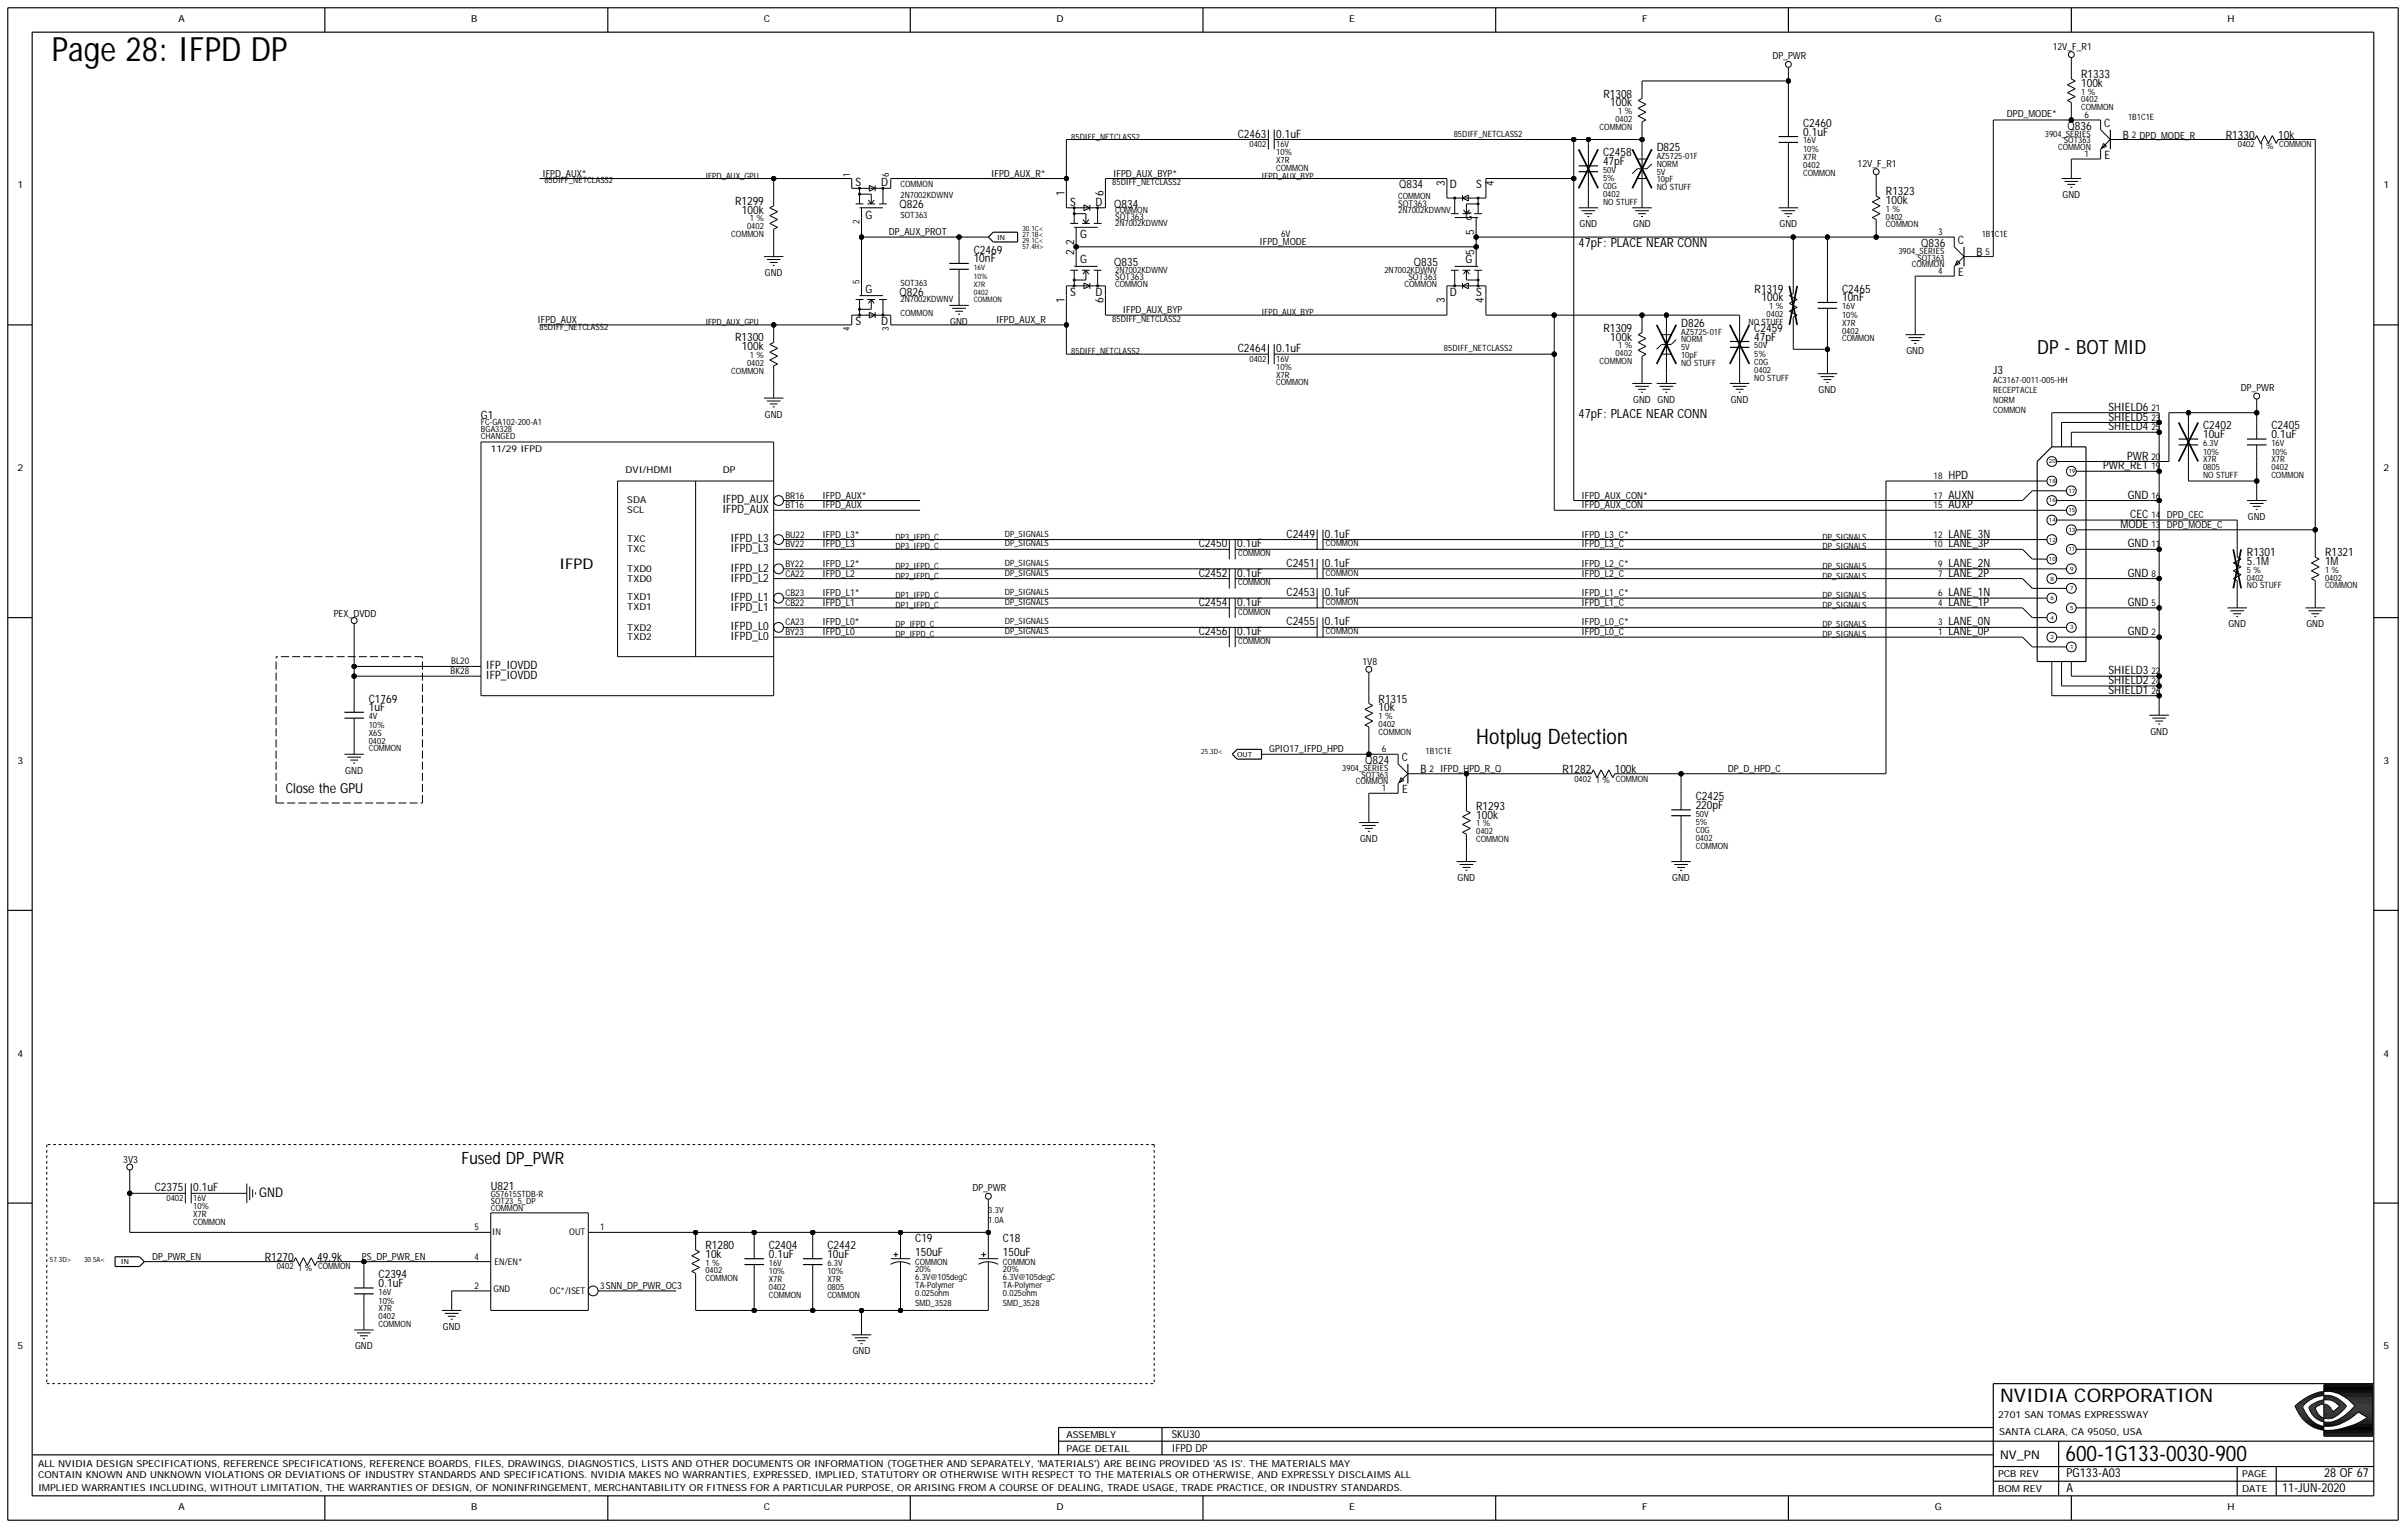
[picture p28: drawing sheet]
<svg xmlns="http://www.w3.org/2000/svg" width="422mm" height="268mm" viewBox="0 0 422 268" stroke-linecap="round" stroke-linejoin="round" font-family="sans-serif">
<defs><g id="words">
<text font-size="5.9" x="9.1" y="10.8">Page 28: IFPD DP</text>
<text font-size="3.8" x="362.1" y="256.1">600-1G133-0030-900</text>
<text font-size="3.7" x="258.8" y="130.5">Hotplug Detection</text>
<text font-size="3.4" x="357.2" y="62.1">DP - BOT MID</text>
<text font-size="3.3" x="350.7" y="245.8">NVIDIA CORPORATION</text>
<text font-size="3" x="80.9" y="204.1">Fused DP_PWR</text>
<text font-size="2.6" x="98" y="99.7">IFPD</text>
<text font-size="2.4" x="50.1" y="139.1">Close the GPU</text>
<text font-size="2.3" x="45.5" y="209.9">GND</text>
<g font-size="2.2">
<text x="276.8" y="43.3">47pF: PLACE NEAR CONN</text>
<text x="276.8" y="73.2">47pF: PLACE NEAR CONN</text>
<text x="362.3" y="261.5">A</text>
<text x="362.3" y="259">PG133-A03</text>
<text x="400.1" y="261.5">11-JUN-2020</text>
<text x="407.5" y="259">28 OF 67</text>
</g>
<text font-size="2.1" x="350.7" y="255.7">NV_PN</text>
<g font-size="2">
<text x="281.1" y="17.1">R1308</text>
<text x="364.9" y="13.7">R1333</text>
<text x="364.9" y="15.2">100k</text>
<text x="282.3" y="18.6">100k</text>
<text x="316.1" y="22.2">C2460</text>
<text x="316.1" y="23.8">0.1uF</text>
<text x="362.5" y="22.7">Q836</text>
<text x="368.9" y="22.2">C</text>
<text x="217" y="24.1">C2463</text>
<text x="223.7" y="24.1">0.1uF</text>
<text x="281" y="28.9">47pF</text>
<text x="281" y="27.4">C2458</text>
<text x="290.5" y="26.5">D825</text>
<text x="369" y="27.9">E</text>
<text x="372.2" y="24.3">B</text>
<text x="390.2" y="24.3">R1330</text>
<text x="399.4" y="24.3">10k</text>
<text x="128.9" y="35.9">R1299</text>
<text x="150" y="32.7">S</text>
<text x="154.5" y="32.7">D</text>
<text x="186.6" y="34.4" transform="rotate(-90 186.6 34.4)">1</text>
<text x="193.5" y="34.4" transform="rotate(-90 193.5 34.4)">6</text>
<text x="245.3" y="33">Q834</text>
<text x="253.3" y="32.7" transform="rotate(-90 253.3 32.7)">3</text>
<text x="254.2" y="33">D</text>
<text x="258.8" y="33">S</text>
<text x="261.9" y="32.7" transform="rotate(-90 261.9 32.7)">4</text>
<text x="330.7" y="34.2">R1323</text>
<text x="330.7" y="35.7">100k</text>
<text x="130.1" y="37.5">100k</text>
<text x="151.7" y="38.3">G</text>
<text x="157.7" y="36.4">Q826</text>
<text x="187.6" y="36.1">S</text>
<text x="189.4" y="41.7">G</text>
<text x="192.1" y="36.1">D</text>
<text x="195.3" y="36.4">Q834</text>
<text x="256.9" y="38.7">G</text>
<text x="258.5" y="41.2" transform="rotate(-90 258.5 41.2)">5</text>
<text x="170.7" y="46">10nF</text>
<text x="170.7" y="44.5">C2469</text>
<text x="188.3" y="44.6" transform="rotate(-90 188.3 44.6)">2</text>
<text x="188.3" y="42.9" transform="rotate(-90 188.3 42.9)">2</text>
<text x="189.4" y="46.2">G</text>
<text x="195.3" y="46.7">Q835</text>
<text x="247.9" y="46.7">Q835</text>
<text x="256.9" y="46.2">G</text>
<text x="258.5" y="44.6" transform="rotate(-90 258.5 44.6)">5</text>
<text x="336.9" y="43.3">Q836</text>
<text x="343.3" y="42.8">C</text>
<text x="346.5" y="44.8">B</text>
<text x="151.7" y="51.3">G</text>
<text x="157.7" y="51.8">Q826</text>
<text x="186.6" y="53.2" transform="rotate(-90 186.6 53.2)">1</text>
<text x="187.6" y="51.8">S</text>
<text x="192.1" y="51.8">D</text>
<text x="193.5" y="53.2" transform="rotate(-90 193.5 53.2)">6</text>
<text x="253.3" y="53.2" transform="rotate(-90 253.3 53.2)">3</text>
<text x="254.2" y="51.8">D</text>
<text x="258.8" y="51.8">S</text>
<text x="260.2" y="53.2" transform="rotate(-90 260.2 53.2)">4</text>
<text x="307.6" y="51.3">R1319</text>
<text x="308.8" y="52.9">100k</text>
<text x="323" y="51.3">C2465</text>
<text x="323" y="52.9">10nF</text>
<text x="343.3" y="48.4">E</text>
<text x="128.9" y="59.9">R1300</text>
<text x="150" y="57">S</text>
<text x="154.5" y="57">D</text>
<text x="281.1" y="58.2">R1309</text>
<text x="282.3" y="59.7">100k</text>
<text x="294.7" y="57.3">D826</text>
<text x="307.6" y="59.7">47pF</text>
<text x="307.6" y="58.2">C2459</text>
<text x="130.1" y="61.4">100k</text>
<text x="217" y="61.7">C2464</text>
<text x="223.7" y="61.7">0.1uF</text>
<text x="349.5" y="65.5">J3</text>
<text x="84.3" y="73.4">G1</text>
<text x="369.6" y="73.7">SHIELD5</text>
<text x="369.6" y="72">SHIELD6</text>
<text x="369.6" y="75.4">SHIELD4</text>
<text x="386.3" y="75.3">C2402</text>
<text x="386.3" y="76.8">10uF</text>
<text x="398.2" y="75.3">C2405</text>
<text x="398.2" y="76.8">0.1uF</text>
<text x="341.6" y="84">HPD</text>
<text x="368.7" y="82.3">PWR_RET</text>
<text x="372.9" y="80.6">PWR</text>
<text x="126.7" y="88.3">IFPD_AUX</text>
<text x="126.7" y="90">IFPD_AUX</text>
<text x="341.6" y="87.4">AUXN</text>
<text x="341.6" y="89.1">AUXP</text>
<text x="373" y="87.4">GND</text>
<text x="128.1" y="95.1">IFPD_L3</text>
<text x="210.2" y="96">C2450</text>
<text x="216.9" y="96">0.1uF</text>
<text x="225.6" y="94.2">C2449</text>
<text x="232.3" y="94.2">0.1uF</text>
<text x="341.6" y="94.2">LANE_3N</text>
<text x="341.6" y="96">LANE_3P</text>
<text x="371.8" y="92.5">MODE</text>
<text x="373" y="96">GND</text>
<text x="373.5" y="90.8">CEC</text>
<text x="128.1" y="96.8">IFPD_L3</text>
<text x="128.1" y="100.2">IFPD_L2</text>
<text x="128.1" y="101.9">IFPD_L2</text>
<text x="210.2" y="101.1">C2452</text>
<text x="216.9" y="101.1">0.1uF</text>
<text x="225.6" y="99.4">C2451</text>
<text x="232.3" y="99.4">0.1uF</text>
<text x="341.6" y="99.4">LANE_2N</text>
<text x="341.6" y="101.1">LANE_2P</text>
<text x="373" y="101.1">GND</text>
<text x="393.9" y="97.5">R1301</text>
<text x="393.9" y="99">5.1M</text>
<text x="407.6" y="97.5">R1321</text>
<text x="407.6" y="99">1M</text>
<text x="128.1" y="105.4">IFPD_L1</text>
<text x="128.1" y="107.1">IFPD_L1</text>
<text x="210.2" y="106.2">C2454</text>
<text x="216.9" y="106.2">0.1uF</text>
<text x="225.6" y="104.5">C2453</text>
<text x="232.3" y="104.5">0.1uF</text>
<text x="341.6" y="106.2">LANE_1P</text>
<text x="341.6" y="104.5">LANE_1N</text>
<text x="373" y="106.2">GND</text>
<text x="128.1" y="110.5">IFPD_L0</text>
<text x="128.1" y="112.2">IFPD_L0</text>
<text x="210.2" y="111.4">C2456</text>
<text x="216.9" y="111.4">0.1uF</text>
<text x="225.6" y="109.6">C2455</text>
<text x="232.3" y="109.6">0.1uF</text>
<text x="341.6" y="111.4">LANE_0P</text>
<text x="341.6" y="109.6">LANE_0N</text>
<text x="373" y="111.4">GND</text>
<text x="85.2" y="117.3">IFP_IOVDD</text>
<text x="85.2" y="119.1">IFP_IOVDD</text>
<text x="369.6" y="119.9">SHIELD2</text>
<text x="369.6" y="118.2">SHIELD3</text>
<text x="64.7" y="124.7">1uF</text>
<text x="64.7" y="123.2">C1769</text>
<text x="241.7" y="123.2">R1315</text>
<text x="241.7" y="124.7">10k</text>
<text x="369.6" y="121.6">SHIELD1</text>
<text x="239.3" y="133.9">Q824</text>
<text x="245.8" y="133.4">C</text>
<text x="249" y="135.5">B</text>
<text x="273.9" y="135.5">R1282</text>
<text x="283.1" y="135.5">100k</text>
<text x="245.8" y="139.1">E</text>
<text x="258.8" y="142">R1293</text>
<text x="258.8" y="143.5">100k</text>
<text x="297.3" y="140.3">C2425</text>
<text x="297.3" y="141.8">220pF</text>
<text x="27.1" y="208.9">C2375</text>
<text x="33.9" y="208.9">0.1uF</text>
<text x="86" y="208.7">U821</text>
<text x="46.4" y="221">R1270</text>
<text x="55.6" y="221">49.9k</text>
<text x="123.7" y="219">R1280</text>
<text x="123.7" y="220.5">10k</text>
<text x="134.8" y="219">C2404</text>
<text x="134.8" y="220.5">0.1uF</text>
<text x="145.1" y="219">C2442</text>
<text x="145.1" y="220.5">10uF</text>
<text x="160.4" y="220.2">150uF</text>
<text x="160.5" y="217.8">C19</text>
<text x="175.8" y="220.2">150uF</text>
<text x="175.8" y="217.8">C18</text>
<text x="66.4" y="225.6">0.1uF</text>
<text x="66.4" y="224.1">C2394</text>
</g>
<g font-size="1.9">
<text x="205.4" y="252.1">SKU30</text>
<text x="205.4" y="254.5">IFPD DP</text>
</g>
<g font-size="1.7">
<text x="31.3" y="3.9">A</text>
<text x="82.6" y="3.9">B</text>
<text x="133.9" y="3.9">C</text>
<text x="185.3" y="3.9">D</text>
<text x="236.6" y="3.9">E</text>
<text x="287.9" y="3.9">F</text>
<text x="339.2" y="3.9">G</text>
<text x="390.5" y="3.9">H</text>
<text x="310.8" y="10.4">DP_PWR</text>
<text x="359.9" y="8.7">12V_F_R1</text>
<text x="351.9" y="20.5">DPD_MODE*</text>
<text x="325.7" y="29.2">12V_F_R1</text>
<text x="3.1" y="33">1</text>
<text x="95.1" y="31">IFPD_AUX*</text>
<text x="173.8" y="31">IFPD_AUX_R*</text>
<text x="195.2" y="31">IFPD_AUX_BYP*</text>
<text x="361.6" y="34.7">GND</text>
<text x="417.9" y="33">1</text>
<text x="155.8" y="41.2">DP_AUX_PROT</text>
<text x="276.9" y="39.9">GND</text>
<text x="286.3" y="39.9">GND</text>
<text x="312" y="39.9">GND</text>
<text x="220.8" y="42.9">IFPD_MODE</text>
<text x="134.1" y="48.4">GND</text>
<text x="94.2" y="56.6">IFPD_AUX</text>
<text x="166.6" y="57">GND</text>
<text x="174.6" y="56.6">IFPD_AUX_R</text>
<text x="196.9" y="54.9">IFPD_AUX_BYP</text>
<text x="334.2" y="62.1">GND</text>
<text x="286.3" y="70.6">GND GND</text>
<text x="303.5" y="70.6">GND</text>
<text x="318.8" y="68.9">GND</text>
<text x="392.9" y="68.6">DP_PWR</text>
<text x="134.1" y="73.2">GND</text>
<text x="3.1" y="82.6">2</text>
<text x="417.9" y="82.6">2</text>
<text x="144.2" y="87.4">IFPD_AUX*</text>
<text x="144.2" y="89.1">IFPD_AUX</text>
<text x="277.3" y="87.4">IFPD_AUX_CON*</text>
<text x="277.3" y="89.1">IFPD_AUX_CON</text>
<text x="144.2" y="94.2">IFPD_L3*</text>
<text x="144.2" y="96">IFPD_L3</text>
<text x="277.3" y="94.2">IFPD_L3_C*</text>
<text x="277.3" y="96">IFPD_L3_C</text>
<text x="379.9" y="92.5">DPD_MODE_C</text>
<text x="379.9" y="90.8">DPD_CEC</text>
<text x="394.1" y="91.2">GND</text>
<text x="144.2" y="99.4">IFPD_L2*</text>
<text x="144.2" y="101.1">IFPD_L2</text>
<text x="277.3" y="99.4">IFPD_L2_C*</text>
<text x="277.3" y="101.1">IFPD_L2_C</text>
<text x="144.2" y="106.2">IFPD_L1</text>
<text x="144.2" y="104.5">IFPD_L1*</text>
<text x="277.3" y="106.2">IFPD_L1_C</text>
<text x="277.3" y="104.5">IFPD_L1_C*</text>
<text x="58.5" y="108.1">PEX_DVDD</text>
<text x="144.2" y="111.4">IFPD_L0</text>
<text x="144.2" y="109.6">IFPD_L0*</text>
<text x="277.3" y="111.4">IFPD_L0_C</text>
<text x="277.3" y="109.6">IFPD_L0_C*</text>
<text x="390.7" y="110">GND</text>
<text x="404.4" y="110">GND</text>
<text x="238.9" y="116.7">1V8</text>
<text x="222.5" y="131.9">GPIO17_IFPD_HPD</text>
<text x="377" y="128.8">GND</text>
<text x="3.1" y="133.9">3</text>
<text x="60.5" y="135.6">GND</text>
<text x="302.9" y="135.3">DP_D_HPD_C</text>
<text x="417.9" y="133.9">3</text>
<text x="238.4" y="147.6">GND</text>
<text x="255.6" y="154.5">GND</text>
<text x="293.2" y="154.5">GND</text>
<text x="3.1" y="185.3">4</text>
<text x="417.9" y="185.3">4</text>
<text x="21.6" y="203.9">3V3</text>
<text x="170.5" y="208.9">DP_PWR</text>
<text x="26.7" y="220.8">DP_PWR_EN</text>
<text x="63.5" y="220.8">PS_DP_PWR_EN</text>
<text x="77.7" y="233.2">GND</text>
<text x="3.1" y="236.6">5</text>
<text x="62.3" y="236.6">GND</text>
<text x="149.5" y="237.4">GND</text>
<text x="417.9" y="236.6">5</text>
<text x="350.3" y="248.5">2701 SAN TOMAS EXPRESSWAY</text>
<text x="350.5" y="251.6">SANTA CLARA, CA 95050, USA</text>
<text x="6.7" y="257.1">ALL NVIDIA DESIGN SPECIFICATIONS, REFERENCE SPECIFICATIONS, REFERENCE BOARDS, FILES, DRAWINGS, DIAGNOSTICS, LISTS AND OTHER DOCUMENTS OR INFORMATION (TOGETHER AND SEPARATELY, 'MATERIALS') ARE BEING PROVIDED 'AS IS'. THE MATERIALS MAY</text>
<text x="187" y="254.5">PAGE DETAIL</text>
<text x="187" y="252.1">ASSEMBLY</text>
<text x="6.7" y="259.2">CONTAIN KNOWN AND UNKNOWN VIOLATIONS OR DEVIATIONS OF INDUSTRY STANDARDS AND SPECIFICATIONS. NVIDIA MAKES NO WARRANTIES, EXPRESSED, IMPLIED, STATUTORY OR OTHERWISE WITH RESPECT TO THE MATERIALS OR OTHERWISE, AND EXPRESSLY DISCLAIMS ALL</text>
<text x="6.7" y="261.4">IMPLIED WARRANTIES INCLUDING, WITHOUT LIMITATION, THE WARRANTIES OF DESIGN, OF NONINFRINGEMENT, MERCHANTABILITY OR FITNESS FOR A PARTICULAR PURPOSE, OR ARISING FROM A COURSE OF DEALING, TRADE USAGE, TRADE PRACTICE, OR INDUSTRY STANDARDS.</text>
<text x="350.3" y="261.5">BOM REV</text>
<text x="350.3" y="259">PCB REV</text>
<text x="393.1" y="259">PAGE</text>
<text x="393.1" y="261.5">DATE</text>
<text x="31.3" y="264.8">A</text>
<text x="82.6" y="264.8">B</text>
<text x="133.9" y="264.8">C</text>
<text x="185.3" y="264.8">D</text>
<text x="236.6" y="264.8">E</text>
<text x="287.9" y="264.8">F</text>
<text x="339.2" y="264.8">G</text>
<text x="390.5" y="264.8">H</text>
</g>
<g font-size="1.6">
<text x="365.4" y="20.7">6</text>
<text x="365.4" y="27.5">1</text>
<text x="373.8" y="24.1">2 DPD_MODE_R</text>
<text x="149" y="31" transform="rotate(-90 149 31)">1</text>
<text x="155.8" y="31" transform="rotate(-90 155.8 31)">6</text>
<text x="150.7" y="39.3" transform="rotate(-90 150.7 39.3)">2</text>
<text x="195.5" y="38.6">SOT363</text>
<text x="224.6" y="41.6">6V</text>
<text x="245.1" y="36.2">SOT363</text>
<text x="339.8" y="41.2">3</text>
<text x="348.1" y="44.6">5</text>
<text x="150.7" y="49.8" transform="rotate(-90 150.7 49.8)">5</text>
<text x="195.5" y="49.1">SOT363</text>
<text x="246.9" y="49.1">SOT363</text>
<text x="339.8" y="48.1">4</text>
<text x="149" y="58.1" transform="rotate(-90 149 58.1)">4</text>
<text x="155.8" y="58.1" transform="rotate(-90 155.8 58.1)">3</text>
<text x="377.2" y="72">21</text>
<text x="377.2" y="73.7">23</text>
<text x="377.2" y="75.4">25</text>
<text x="86" y="79.2">11/29 IFPD</text>
<text x="109.7" y="82.9">DVI/HDMI</text>
<text x="126.8" y="82.9">DP</text>
<text x="339" y="84">18</text>
<text x="377.2" y="82.3">19</text>
<text x="377.2" y="80.6">20</text>
<text x="110" y="89.9">SCL</text>
<text x="110" y="88.2">SDA</text>
<text x="137.7" y="87.4">BR16</text>
<text x="137.7" y="89.1">BT16</text>
<text x="339" y="89.1">15</text>
<text x="339" y="87.4">17</text>
<text x="377.2" y="87.4">16</text>
<text x="110" y="95">TXC</text>
<text x="137.7" y="94.2">BU22</text>
<text x="137.7" y="96">BV22</text>
<text x="339" y="96">10</text>
<text x="339" y="94.2">12</text>
<text x="377.2" y="92.5">13</text>
<text x="377.2" y="96">11</text>
<text x="377.2" y="90.8">14</text>
<text x="110" y="96.7">TXC</text>
<text x="110" y="100.3">TXD0</text>
<text x="110" y="102">TXD0</text>
<text x="137.7" y="99.4">BY22</text>
<text x="137.7" y="101.1">CA22</text>
<text x="339.8" y="101.1">7</text>
<text x="339.8" y="99.4">9</text>
<text x="377.2" y="101.1">8</text>
<text x="110" y="105.3">TXD1</text>
<text x="110" y="106.9">TXD1</text>
<text x="137.7" y="104.5">CB23</text>
<text x="137.7" y="106.2">CB22</text>
<text x="339.8" y="106.2">4</text>
<text x="339.8" y="104.5">6</text>
<text x="377.2" y="106.2">5</text>
<text x="110" y="110.6">TXD2</text>
<text x="110" y="112.2">TXD2</text>
<text x="137.7" y="109.6">CA23</text>
<text x="137.7" y="111.4">BY23</text>
<text x="339.8" y="111.4">1</text>
<text x="339.8" y="109.6">3</text>
<text x="377.2" y="111.4">2</text>
<text x="79" y="118.2">BK28</text>
<text x="79.1" y="116.5">BL20</text>
<text x="377.2" y="118.2">22</text>
<text x="377.2" y="119.9">24</text>
<text x="377.2" y="121.6">26</text>
<text x="242.3" y="131.9">6</text>
<text x="250.6" y="135.3">2 IFPD_HPD_R_Q</text>
<text x="242.3" y="138.7">1</text>
<text x="83.2" y="215.7">5</text>
<text x="105.2" y="215.7">1</text>
<text x="83.2" y="220.8">4</text>
<text x="86.3" y="216.6">IN</text>
<text x="86.7" y="221.7">EN/EN*</text>
<text x="99.8" y="216.6">OUT</text>
<text x="83.2" y="226">2</text>
<text x="86.6" y="226.4">GND</text>
<text x="96.4" y="226.8">OC*/ISET</text>
<text x="105.2" y="226">3SNN_DP_PWR_OC3</text>
</g>
<g font-size="1.5">
<text x="364.9" y="16.6">1 %</text>
<text x="364.9" y="18">0402</text>
<text x="254.9" y="23.9">85DIFF_NETCLASS2</text>
<text x="280.5" y="22.7">COMMON</text>
<text x="283.2" y="21.4">0402</text>
<text x="283.7" y="20">1 %</text>
<text x="358.5" y="23.9">3904_SERIES</text>
<text x="364.9" y="19.3">COMMON</text>
<text x="373.1" y="21">1B1C1E</text>
<text x="187.8" y="24.5">85DIFF_NETCLASS2</text>
<text x="219.1" y="25.8">0402</text>
<text x="223.7" y="25.8">16V</text>
<text x="223.7" y="27.2">10%</text>
<text x="223.7" y="29.9">COMMON</text>
<text x="223.7" y="28.6">X7R</text>
<text x="290.5" y="29.2">NORM</text>
<text x="290.5" y="27.9">AZ5725-01F</text>
<text x="316.1" y="28">X7R</text>
<text x="316.1" y="26.7">10%</text>
<text x="316.1" y="25.1">16V</text>
<text x="316.1" y="29.4">0402</text>
<text x="360.9" y="26.3">COMMON</text>
<text x="361.9" y="25.1">SOT363</text>
<text x="392.4" y="25.8">0402</text>
<text x="396.1" y="26.1">1 % COMMON</text>
<text x="95.4" y="32.2">85DIFF_NETCLASS2</text>
<text x="123.7" y="31.3">IFPD_AUX_GPU</text>
<text x="157.9" y="34.7">2N7002KDWNV</text>
<text x="157.9" y="32.8">COMMON</text>
<text x="195" y="32.5">85DIFF_NETCLASS2</text>
<text x="221.2" y="31.3">IFPD_AUX_BYP</text>
<text x="245.1" y="34.9">COMMON</text>
<text x="281" y="34.5">0402</text>
<text x="281" y="30.3">50V</text>
<text x="281" y="31.8">5%</text>
<text x="281" y="33.2">C0G</text>
<text x="281" y="35.9">NO STUFF</text>
<text x="290.5" y="32">10pF</text>
<text x="290.5" y="30.6">5V</text>
<text x="290.5" y="33.4">NO STUFF</text>
<text x="316.1" y="30.8">COMMON</text>
<text x="128.2" y="41.6">COMMON</text>
<text x="131" y="40.2">0402</text>
<text x="131.4" y="38.8">1 %</text>
<text x="157.9" y="38.1">SOT363</text>
<text x="195.5" y="39.7">2N7002KDWNV</text>
<text x="195.5" y="37.3">COMMON</text>
<text x="245.1" y="37.3">2N7002KDWNV</text>
<text x="330.7" y="37.1">1 %</text>
<text x="330.7" y="38.5">0402</text>
<text x="330.7" y="39.9">COMMON</text>
<text x="347.4" y="41.6">1B1C1E</text>
<text x="195.5" y="47.9">2N7002KDWNV</text>
<text x="242.7" y="47.9">2N7002KDWNV</text>
<text x="332.8" y="44.5">3904_SERIES</text>
<text x="335.2" y="46.9">COMMON</text>
<text x="336.2" y="45.7">SOT363</text>
<text x="157.9" y="53">2N7002KDWNV</text>
<text x="157.9" y="50.1">SOT363</text>
<text x="195.5" y="50.3">COMMON</text>
<text x="246.2" y="50.3">COMMON</text>
<text x="94.6" y="57.8">85DIFF_NETCLASS2</text>
<text x="123.7" y="57">IFPD_AUX_GPU</text>
<text x="157.9" y="55.4">COMMON</text>
<text x="195" y="56.4">85DIFF_NETCLASS2</text>
<text x="221.2" y="55.2">IFPD_AUX_BYP</text>
<text x="294.7" y="58.7">AZ5725-01F</text>
<text x="306.6" y="57">NO STUFF</text>
<text x="309.7" y="55.6">0402</text>
<text x="310.2" y="54.2">1 %</text>
<text x="323" y="54.2">16V</text>
<text x="323" y="59.9">COMMON</text>
<text x="323" y="55.8">10%</text>
<text x="323" y="57.1">X7R</text>
<text x="323" y="58.5">0402</text>
<text x="128.2" y="65.5">COMMON</text>
<text x="131" y="64.1">0402</text>
<text x="131.4" y="62.8">1 %</text>
<text x="187.8" y="62.1">85DIFF_NETCLASS2</text>
<text x="219.1" y="63.5">0402</text>
<text x="223.7" y="64.8">10%</text>
<text x="223.7" y="63.5">16V</text>
<text x="253.2" y="61.6">85DIFF_NETCLASS2</text>
<text x="280.5" y="63.8">COMMON</text>
<text x="283.2" y="62.4">0402</text>
<text x="283.7" y="61.1">1 %</text>
<text x="294.7" y="60">NORM</text>
<text x="294.7" y="61.4">5V</text>
<text x="294.7" y="62.8">10pF</text>
<text x="294.7" y="64.1">NO STUFF</text>
<text x="307.6" y="65.3">0402</text>
<text x="307.6" y="62.6">5%</text>
<text x="307.6" y="61.1">50V</text>
<text x="307.6" y="64">C0G</text>
<text x="223.7" y="66.2">X7R</text>
<text x="223.7" y="67.6">COMMON</text>
<text x="307.6" y="66.7">NO STUFF</text>
<text x="349.5" y="70.6">NORM</text>
<text x="349.5" y="68.9">RECEPTACLE</text>
<text x="349.5" y="67.2">AC3167-0011-005-HH</text>
<text x="84.3" y="74.6">FC-GA102-200-A1</text>
<text x="84.3" y="77">CHANGED</text>
<text x="84.3" y="75.8">BGA3328</text>
<text x="349.5" y="72.4">COMMON</text>
<text x="386.3" y="79.7">10%</text>
<text x="386.3" y="82.4">0805</text>
<text x="386.3" y="81.1">X7R</text>
<text x="386.3" y="83.8">NO STUFF</text>
<text x="386.3" y="78.2">6.3V</text>
<text x="398.2" y="78.2">16V</text>
<text x="398.2" y="82.4">0402</text>
<text x="398.2" y="83.8">COMMON</text>
<text x="398.2" y="81.1">X7R</text>
<text x="398.2" y="79.7">10%</text>
<text x="157" y="94.6">DP3_IFPD_C</text>
<text x="176.2" y="95.8">DP_SIGNALS</text>
<text x="176.2" y="94.1">DP_SIGNALS</text>
<text x="232.5" y="95.8">COMMON</text>
<text x="319.5" y="94.6">DP_SIGNALS</text>
<text x="157" y="101.4">DP2_IFPD_C</text>
<text x="157" y="96.3">DP3_IFPD_C</text>
<text x="157" y="99.7">DP2_IFPD_C</text>
<text x="176.2" y="100.9">DP_SIGNALS</text>
<text x="176.2" y="99.2">DP_SIGNALS</text>
<text x="217.1" y="97.5">COMMON</text>
<text x="232.5" y="100.9">COMMON</text>
<text x="319.5" y="96.3">DP_SIGNALS</text>
<text x="319.5" y="101.4">DP_SIGNALS</text>
<text x="319.5" y="99.7">DP_SIGNALS</text>
<text x="393.9" y="100.4">5 %</text>
<text x="393.9" y="101.8">0402</text>
<text x="407.6" y="101.8">0402</text>
<text x="407.6" y="100.4">1 %</text>
<text x="157" y="106.6">DP1_IFPD_C</text>
<text x="157" y="104.9">DP1_IFPD_C</text>
<text x="176.2" y="106.1">DP_SIGNALS</text>
<text x="176.2" y="104.3">DP_SIGNALS</text>
<text x="217.1" y="102.6">COMMON</text>
<text x="217.1" y="107.8">COMMON</text>
<text x="232.5" y="106.1">COMMON</text>
<text x="319.5" y="104.9">DP_SIGNALS</text>
<text x="319.5" y="106.6">DP_SIGNALS</text>
<text x="393.9" y="103.1">NO STUFF</text>
<text x="407.6" y="103.1">COMMON</text>
<text x="157" y="110">DP_IFPD_C</text>
<text x="157" y="111.7">DP_IFPD_C</text>
<text x="176.2" y="109.5">DP_SIGNALS</text>
<text x="176.2" y="111.2">DP_SIGNALS</text>
<text x="217.1" y="112.9">COMMON</text>
<text x="232.5" y="111.2">COMMON</text>
<text x="319.5" y="110">DP_SIGNALS</text>
<text x="319.5" y="111.7">DP_SIGNALS</text>
<text x="64.7" y="129">X6S</text>
<text x="64.7" y="130.3">0402</text>
<text x="64.7" y="127.6">10%</text>
<text x="64.7" y="131.7">COMMON</text>
<text x="64.7" y="126.1">4V</text>
<text x="241.7" y="127.4">0402</text>
<text x="241.7" y="128.8">COMMON</text>
<text x="241.7" y="126.1">1 %</text>
<text x="235.3" y="135.1">3904_SERIES</text>
<text x="237.7" y="137.5">COMMON</text>
<text x="238.7" y="136.3">SOT363</text>
<text x="249.9" y="132.2">1B1C1E</text>
<text x="276" y="137">0402</text>
<text x="279.8" y="137.3">1 % COMMON</text>
<text x="297.3" y="143.2">50V</text>
<text x="258.8" y="146.3">0402</text>
<text x="258.8" y="147.6">COMMON</text>
<text x="258.8" y="144.9">1 %</text>
<text x="297.3" y="146.1">C0G</text>
<text x="297.3" y="147.4">0402</text>
<text x="297.3" y="144.7">5%</text>
<text x="297.3" y="148.8">COMMON</text>
<text x="86" y="209.9">GS7615STDB-R</text>
<text x="29.2" y="210.6">0402</text>
<text x="33.9" y="214.7">COMMON</text>
<text x="33.9" y="211.9">10%</text>
<text x="33.9" y="213.3">X7R</text>
<text x="33.9" y="210.6">16V</text>
<text x="86" y="212.3">COMMON</text>
<text x="86" y="211.1">SOT23_5_DP</text>
<text x="173.3" y="212.6">3.3V</text>
<text x="173.3" y="214.3">1.0A</text>
<text x="123.7" y="221.9">1 %</text>
<text x="134.8" y="221.9">16V</text>
<text x="145.1" y="221.9">6.3V</text>
<text x="160.4" y="221.7">COMMON</text>
<text x="175.8" y="221.7">COMMON</text>
<text x="48.5" y="222.5">0402</text>
<text x="52.3" y="222.8">1 % COMMON</text>
<text x="66.4" y="227">16V</text>
<text x="123.7" y="224.6">COMMON</text>
<text x="123.7" y="223.2">0402</text>
<text x="134.8" y="223.4">10%</text>
<text x="134.8" y="224.8">X7R</text>
<text x="134.8" y="226.1">0402</text>
<text x="134.8" y="227.5">COMMON</text>
<text x="145.1" y="227.5">COMMON</text>
<text x="145.1" y="223.4">10%</text>
<text x="145.1" y="226.1">0805</text>
<text x="145.1" y="224.8">X7R</text>
<text x="160.4" y="223.1">20%</text>
<text x="160.4" y="227.2">0.025ohm</text>
<text x="160.4" y="225.8">TA-Polymer</text>
<text x="160.4" y="224.4">6.3V@105degC</text>
<text x="175.8" y="224.4">6.3V@105degC</text>
<text x="175.8" y="223.1">20%</text>
<text x="175.8" y="225.8">TA-Polymer</text>
<text x="175.8" y="227.2">0.025ohm</text>
<text x="66.4" y="228.5">10%</text>
<text x="66.4" y="229.9">X7R</text>
<text x="66.4" y="231.3">0402</text>
<text x="66.4" y="232.6">COMMON</text>
<text x="160.4" y="228.9">SMD_3528</text>
<text x="175.8" y="228.9">SMD_3528</text>
</g>
<g font-size="1.3">
<text x="179.3" y="41.6">27.1B&lt;</text>
<text x="179.3" y="40.5">30.1C&lt;</text>
<text x="170.7" y="47.4">16V</text>
<text x="179.3" y="42.6">29.1C&lt;</text>
<text x="179.3" y="43.6">57.4H&gt;</text>
<text x="170.7" y="48.9">10%</text>
<text x="170.7" y="50.3">X7R</text>
<text x="170.7" y="51.7">0402</text>
<text x="170.7" y="53">COMMON</text>
<text x="210.6" y="132.2">25.3D&lt;</text>
<text x="8.8" y="221.2">57.3D&gt;</text>
<text x="14.7" y="221.2">30.5A&lt;</text>
</g>
<g font-size="1.2">
<text x="174.8" y="42">IN</text>
<text x="216.9" y="132.7">OUT</text>
<text x="21.2" y="221.6">IN</text>
</g>
<g font-size="1">
<text x="359.2" y="81.2">20</text>
<text x="362.6" y="83">19</text>
<text x="359.2" y="88.1">16</text>
<text x="359.2" y="84.7">18</text>
<text x="362.6" y="89.8">15</text>
<text x="362.6" y="86.4">17</text>
<text x="359.2" y="94.9">12</text>
<text x="359.2" y="91.5">14</text>
<text x="362.6" y="93.2">13</text>
<text x="359.2" y="98.4">10</text>
<text x="359.5" y="101.8">8</text>
<text x="362.6" y="96.6">11</text>
<text x="363" y="100.1">9</text>
<text x="359.5" y="105.2">6</text>
<text x="363" y="106.9">5</text>
<text x="363" y="103.5">7</text>
<text x="359.5" y="108.6">4</text>
<text x="359.5" y="112">2</text>
<text x="363" y="110.3">3</text>
<text x="363" y="113.8">1</text>
</g>
</g></defs>
<g fill="none" stroke="#000" stroke-width=".18">
<path d="M287.2 19l1.4 .7zM287.2 19l1.4-.7zM287.2 17.6l1.4 .7zM287.2 17.6l.7-.3zM287.9 14.2h25.6zM287.9 14.2v1.7zM287.9 15.9v1.4zM313.5 12.5v1.7zM313.5 14.2v6.8zM313.5 11.8v.7zM362.5 17.6l.7 .4zM362.5 17.6l1.3-.7z"/>
<path d="M362.5 16.2l1.3 .7zM362.5 16.2l1.3-.6zM362.5 14.9l1.3 .7zM362.5 14.9l1.3-.7zM363.2 10.8v1.7zM363.2 19.3v1.7zM363.2 10.1v.7zM363.2 18v1.3zM363.2 13.9l.6 .3zM363.2 12.5v1.4zM94.6 31.3h41zM135 39.2l1.3 .7z"/>
<path d="M135 39.2l1.3-.7zM135 37.8l1.3 .7zM135 37.8l1.3-.7zM135 36.4l1.3 .7zM135 36.4l.6-.3zM135.6 31.3h13.7zM135.6 31.3v3.4zM135.6 34.7v1.4zM149.3 31.3v1.7zM149.3 33h6.9zM150 35.7h1.4zM150.5 32.9l.2-.1 .2 .3-.2 .1z"/>
<path d="M150.5 34l.2-.1 .2 .2-.2 .1zM150.7 34h2.1zM150.7 36.4h4.1zM150.7 33v2.7zM151 38.1v3.5zM151 36.4v1.7zM152.1 35.7h1.3zM152.2 35.1l.6 .6zM152.4 32.5v1zM152.4 33.5l1-.5zM152.4 32.5l1 .5zM152.8 34v1.7z"/>
<path d="M153.3 35.1l-.5 .6zM153.4 32.5v1zM154.1 35.7h1.4zM154.7 32.9l.1-.1 .2 .3-.2 .1zM154.8 33v2.7zM156.2 31.3h30.8zM156.2 31.3v1.7zM187 24.5v6.8zM187 24.5h32.5zM187 31.3v3.4zM187 34.7v1.7zM187 36.4h6.8z"/>
<path d="M187.6 39.2h1.4zM188.2 36.3h.1l.2 .2-.2 .1zM188.2 37.4l.1-.1 .2 .2-.2 .1zM188.3 37.5h2.1zM188.3 39.9h4.1zM188.3 36.4v2.8zM188.7 39.9v1.7zM189.7 39.2h1.4zM189.9 38.5l.5 .7zM190 35.9v1zM190 36.9l1.1-.5zM190 35.9l1.1 .5z"/>
<path d="M190.4 37.5v1.7zM190.9 38.5l-.5 .7zM191.1 35.9v1zM191.8 39.2h1.3zM192.3 36.3h.1l.2 .2-.2 .1zM192.4 36.4v2.8zM193.8 31.3h59.9zM193.8 31.3v3.4zM193.8 34.7v1.7zM219.5 24.5h2.9zM222.4 22.7v3.5zM223.4 24.5h2.9z"/>
<path d="M223.4 22.7v3.5zM226.3 24.5h49.6zM253.7 31.3v1.7zM253.7 33v1.7zM253.7 34.7h6.8zM254.4 37.5h1.3zM254.9 34.6l.1-.1 .2 .3-.2 .1zM255 34.7v2.8zM255 38.1h4.2zM256.4 34.7l1 .5zM256.4 34.7l1-.5zM256.4 37.5h1.4z"/>
<path d="M256.4 34.2v1zM256.6 36.8l.5 .7zM257.1 35.7v1.8zM257.1 35.7h2.1zM257.4 34.2v1zM257.6 36.8l-.5 .7zM258.5 37.5h1.3zM258.8 39.9v1.7zM258.8 38.1v1.8zM259 34.6l.2-.1 .1 .3-.1 .1zM259 35.7l.2-.1 .1 .2-.1 .1zM259.2 34.7v2.8z"/>
<path d="M260.5 31.3h15.4zM260.5 31.3v1.7zM260.5 33v1.7zM275.9 31.3v56.4zM275.9 24.5v6.8zM275.9 24.5h2.6zM276.8 36.4h3.4zM277.3 36.9h2.4zM277.8 37.5h1.4zM278.3 38h.4zM278.5 33v1.7zM278.5 24.5h9.4z"/>
<path d="M278.5 24.5v1.7zM278.5 34.7v1.7zM278.5 30.1v2.9zM278.5 26.2v2.9zM286.2 36.4h3.4zM286.2 30.4l.8-.8zM286.7 36.9h2.4zM287 27.9l1.7 3.4zM287 27.9h1.7zM287 31.3h1.7zM287 29.6h1.7zM287.2 37.5h1.4z"/>
<path d="M287.2 20.4l1.4 .6zM287.2 20.4l1.4-.7zM287.7 38h.4zM287.9 33v1.7zM287.9 22.7v1.8zM287.9 24.5v1.7zM287.9 34.7v1.7zM287.9 21.4v1.3zM287.9 21.4l.7-.4zM287.9 26.2v6.8zM288.7 27.9l-1.7 3.4zM289.6 28.7l-.9 .9z"/>
<path d="M311.8 36.4h3.5zM312.4 36.9h2.3zM312.9 37.5h1.3zM313.4 38h.3zM313.5 27.9v6.8zM313.5 34.7v1.7zM313.5 25v2.9zM313.5 21v2.9zM328.3 38.1l.6 .4zM328.3 38.1l1.3-.6zM328.3 36.8l1.3 .7zM328.3 36.8l1.3-.7z"/>
<path d="M328.3 35.4l1.3 .7zM328.3 35.4l1.3-.7zM328.9 31.3v1.7zM328.9 39.9v1.7zM328.9 30.6v.7zM328.9 38.5v1.4zM328.9 34.4l.7 .3zM328.9 33v1.4zM349.5 21v24zM349.5 21h13.7zM361.4 31.3h3.5zM362 31.8h2.4z"/>
<path d="M362.5 32.3h1.3zM363 32.8h.3zM363.2 27.9h3.4zM363.2 27.9v1.7zM363.2 21h3.4zM363.2 29.6v1.7zM366.6 27.9h1.7zM366.6 21h1.7zM368.3 26.2v1.7zM368.3 21v1.7zM368.3 22.7l1.7 1.8zM368.3 26.2l1.7-1.7z"/>
<path d="M368.5 26l.8-.3zM368.8 25.1l.5 .6zM368.8 25.1l-.3 .9zM370 24.5h3.4zM373.4 24.5h20.5zM393.9 24.5h1.4zM395.7 23.8l-.4 .7zM395.7 23.8l.6 1.3zM397 23.8l-.7 1.3zM397 23.8l.7 1.3zM398.4 23.8l.7 1.3zM398.4 23.8l-.7 1.3z"/>
<path d="M399.4 24.5h1.4zM399.4 24.5l-.3 .6zM400.8 24.5h5.1zM405.9 24.5v68.4zM94.6 57h41zM133.9 45h3.5zM134.4 45.5h2.4zM135 46h1.3zM135.5 46.5h.3zM135.6 41.6v1.7zM135.6 57h13.7zM135.6 57v1.7z"/>
<path d="M135.6 58.7v1.3zM135.6 40.2v1.4zM135.6 40.2l.7-.3zM135.6 43.3v1.7zM149.3 55.2v1.8zM149.3 55.2h6.9zM150 52.5h1.4zM150.5 55.2l.2-.1 .2 .2-.2 .1zM150.5 54.1l.2-.1 .2 .3-.2 .1zM150.7 54.2h2.1zM150.7 51.8h4.1zM150.7 52.5v2.7z"/>
<path d="M151 41.6h17.1zM151 41.6v8.5zM151 50.1v1.7zM152.1 52.5h1.3zM152.4 54.7v1.1zM152.4 54.7l1 .5zM152.4 55.8l1-.6zM152.8 52.5v1.7zM152.8 52.5l-.6 .7zM152.8 52.5l.5 .7zM153.4 54.7v1.1zM154.1 52.5h1.4z"/>
<path d="M154.7 55.2l.1-.1 .2 .2-.2 .1zM154.8 52.5v2.7zM156.2 57h30.8zM156.2 55.2v1.8zM166.4 53.5h3.5zM167 54h2.3zM167.5 54.6h1.3zM168 55.1h.3zM168.1 50.1v1.7zM168.1 41.6h3.5zM168.1 41.6v1.7zM168.1 51.8v1.7z"/>
<path d="M168.1 47.2v2.9zM168.1 43.3v2.9zM171.6 41.6h1.7zM187 51.8v5.2zM187 57v5.1zM187 50.1v1.7zM187 50.1h6.8zM187.6 47.4h1.4zM188.2 50l.1-.1 .2 .3-.2 .1zM188.2 49l.1-.1 .2 .3-.2 .1zM188.3 49.1h2.1zM188.3 46.7h4.1z"/>
<path d="M188.3 47.4v2.7zM188.7 43.3h70.1zM188.7 41.6v1.7zM188.7 43.3v1.7zM188.7 45v1.7zM189.7 47.4h1.4zM190 49.6v1zM190 49.6l1.1 .5zM190 50.6l1.1-.5zM190.4 47.4v1.7zM190.4 47.4l-.5 .7zM190.4 47.4l.5 .7z"/>
<path d="M191.1 49.6v1zM191.8 47.4h1.3zM192.3 50l.1-.1 .2 .3-.2 .1zM192.4 47.4v2.7zM193.8 55.2h59.9zM193.8 51.8v3.4zM193.8 50.1v1.7zM253.7 51.8v3.4zM253.7 50.1v1.7zM253.7 50.1h6.8zM254.4 47.4h1.3zM254.9 50l.1-.1 .2 .3-.2 .1z"/>
<path d="M255 47.4v2.7zM255 46.7h4.2zM256.4 50.1l1-.5zM256.4 50.1l1 .5zM256.4 47.4h1.4zM256.4 49.6v1zM257.1 47.4v1.7zM257.1 47.4l.5 .7zM257.1 47.4l-.5 .7zM257.1 49.1h2.1zM257.4 49.6v1zM258.5 47.4h1.3z"/>
<path d="M258.8 43.3v1.7zM258.8 41.6v1.7zM258.8 41.6h55.6zM258.8 45v1.7zM259 50l.2-.1 .1 .3-.1 .1zM259 49l.2-.1 .1 .3-.1 .1zM259.2 47.4v2.7zM260.5 55.2h12zM260.5 51.8v3.4zM260.5 50.1v1.7zM272.5 55.2v6.9zM272.5 55.2h15.4z"/>
<path d="M287.2 58.7l1.4 .7zM287.2 58.7l.7-.4zM287.9 55.2h4.3zM287.9 55.2v1.8zM287.9 57v1.3zM291.3 58.7l1.7 3.4zM291.3 58.7h1.7zM292.2 55.2h12.8zM292.2 55.2v1.8zM292.2 57v6.8zM293 58.7l-1.7 3.4zM293.9 59.5l-.9 .9z"/>
<path d="M305 55.2v1.8zM305 57v2.9zM313.7 54.6l1.4 .6zM313.7 54.6l1.4-.7zM313.7 53.2l1.4 .7zM313.7 53.2l1.4-.7zM313.7 51.8l1.4 .7zM313.7 51.8l.7-.3zM314.4 41.6h6zM314.4 41.6v8.5zM314.4 57v4.2zM314.4 55.6v1.4z"/>
<path d="M314.4 55.6l.7-.4zM314.4 50.1v1.4zM320.4 41.6h8.5zM320.4 41.6v8.5zM320.4 57v4.2zM320.4 54v3zM320.4 50.1v2.9zM328.9 41.6h12zM334.1 58.7h3.4zM334.6 59.2h2.4zM335.1 59.7h1.4zM335.8 48.4h5.1z"/>
<path d="M335.8 48.4v8.6zM335.8 57v1.7zM340.9 48.4h1.7zM340.9 41.6h1.7zM342.6 46.7v1.7zM342.6 41.6v1.7zM342.6 43.3l1.7 1.7zM342.6 46.7l1.7-1.7zM342.8 46.5l.9-.3zM343.1 45.7l.6 .5zM343.1 45.7l-.3 .8zM344.3 45h3.5z"/>
<path d="M347.8 45h1.7zM84.3 77.5v44.5zM84.3 77.5h51.3zM133.9 69.8h3.5zM134.4 70.3h2.4zM135 63.1l1.3 .7zM135 63.1l1.3-.7zM135 61.7l1.3 .7zM135 61.7l1.3-.6zM135 60.4l1.3 .7zM135 60.4l.6-.4zM135 70.8h1.3z"/>
<path d="M135.5 71.3h.3zM135.6 65.5v2.6zM135.6 64.1v1.4zM135.6 64.1l.7-.3zM135.6 68.1v1.7zM135.6 77.5v44.5zM187 62.1h32.5zM219.5 62.1h2.9zM222.4 60.3v3.5zM223.4 62.1h2.9zM223.4 60.3v3.5zM226.3 62.1h46.2z"/>
<path d="M272.5 62.1v27.4zM286.2 67.2h3.4zM286.7 67.7h2.4zM287.2 68.2h1.4zM287.2 61.4l1.4 .7zM287.2 61.4l1.4-.7zM287.2 60l1.4 .7zM287.2 60l1.4-.6zM287.7 68.8h.4zM287.9 63.8v1.7zM287.9 65.5v1.7zM287.9 62.4v1.4z"/>
<path d="M287.9 62.4l.7-.3zM290.5 67.2h3.4zM290.5 61.2l.8-.8zM291 67.7h2.4zM291.3 62.1h1.7zM291.3 60.4h1.7zM291.5 68.2h1.4zM292 68.8h.3zM292.2 63.8v1.7zM292.2 65.5v1.7zM303.3 67.2h3.4zM303.8 67.7h2.4z"/>
<path d="M304.3 68.2h1.4zM304.8 68.8h.4zM305 63.8v1.7zM305 65.5v1.7zM305 60.9v2.9zM314.4 61.2h6zM318.7 65.5h3.4zM319.2 66h2.4zM319.7 66.5h1.4zM320.2 67.1h.4zM320.4 61.2v2.6zM320.4 63.8v1.7z"/>
<path d="M335.6 60.2h.4zM359.7 72.4h17.1zM359.7 72.4v5.9zM361.4 74.1h15.4zM361.4 74.1v4.2zM363.2 75.8h13.6zM363.2 75.8v2.5zM376.8 75.8h1.8zM376.8 74.1h1.8zM376.8 72.4h1.8zM378.6 75.8v6.8zM378.6 74.1v1.7z"/>
<path d="M378.6 72.4v1.7zM380.3 72.4v8.5zM380.3 72.4h3.4zM383.7 72.4h12zM383.7 72.4v1.7zM383.7 78v2.9zM383.7 74.1v2.9zM395.7 70.6v1.8zM395.7 72.4v1.7zM395.7 70v.6zM395.7 78v2.9zM395.7 74.1v2.9z"/>
<path d="M108.3 84.3h27.3zM108.3 84.3v30.8zM122 84.3v30.8zM135.6 96.3h1.8zM135.6 89.5h1.8zM137.4 94.6h90.6zM137.4 99.7h90.6zM137.4 96.3h75.2zM137.4 89.5h23.9zM137.4 87.7h23.9zM212.6 96.3h2.9zM215.5 94.6v3.4z"/>
<path d="M215.5 99.7v3.5zM216.6 96.3h2.9zM216.6 94.6v3.4zM216.6 99.7v3.5zM219.5 96.3h121.4zM228 99.7h2.9zM228 94.6h2.9zM230.9 98v3.5zM230.9 92.8v3.5zM232 99.7h2.9zM232 98v3.5zM232 94.6h2.9z"/>
<path d="M232 92.8v3.5zM234.9 99.7h106zM234.9 94.6h106zM272.5 89.5h68.4zM275.9 87.7h65zM330.7 84.3v51.3zM330.7 84.3h10.2zM340.9 94.6h18zM340.9 89.5h21.4zM340.9 99.7h21.4zM340.9 96.3h13.7zM340.9 87.7h13.7z"/>
<path d="M340.9 84.3h18zM354.6 96.3l1.7 1.7zM354.6 87.7l1.7-1.7zM356.3 98h2.6zM356.3 86h6zM360.6 80.9h16.2zM360.6 91.2h16.2zM360.6 87.7h16.2zM364 82.6h12.8zM364 92.9h12.8zM364 96.3h12.8zM376.8 92.9h29.1z"/>
<path d="M376.8 80.9h3.5zM376.8 91.2h15.4zM376.8 96.3h1.8zM376.8 87.7h1.8zM376.8 82.6h1.8zM378.6 96.3v5.1zM378.6 87.7v8.6zM378.6 82.6v5.1zM383.7 84.3h12zM383.7 80.9v3.4zM391.6 98.7l1.3 .7zM391.6 98.7l1.3-.7z"/>
<path d="M392.2 91.2v5.1zM392.2 97.7l.7 .3zM392.2 96.3v1.4zM393.9 87.7h3.5zM394.5 88.3h2.4zM395 88.8h1.3zM395.5 89.3h.3zM395.7 84.3v1.7zM395.7 80.9v3.4zM395.7 86v1.7zM405.2 98.7l1.4 .7zM405.2 98.7l1.4-.7z"/>
<path d="M405.9 92.9v3.4zM405.9 97.7l.7 .3zM405.9 96.3v1.4zM62.1 118.5h20.5zM62.1 116.8v1.7zM62.1 118.5v3.5zM62.1 116.8h20.5zM62.1 110v6.8zM62.1 109.3v.7zM82.6 116.8h1.7zM82.6 118.5h1.7zM108.3 115.1h27.3z"/>
<path d="M135.6 101.4h1.8zM135.6 106.6h1.8zM135.6 111.7h1.8zM137.4 104.9h90.6zM137.4 111.7h75.2zM137.4 101.4h75.2zM137.4 106.6h75.2zM137.4 110h90.6zM212.6 101.4h2.9zM212.6 106.6h2.9zM212.6 111.7h2.9zM215.5 104.8v3.5z"/>
<path d="M215.5 110v3.4zM216.6 101.4h2.9zM216.6 106.6h2.9zM216.6 104.8v3.5zM216.6 111.7h2.9zM216.6 110v3.4zM219.5 111.7h121.4zM219.5 106.6h121.4zM219.5 101.4h121.4zM228 110h2.9zM228 104.9h2.9zM230.9 108.2v3.5z"/>
<path d="M230.9 103.1v3.5zM232 110h2.9zM232 108.2v3.5zM232 104.9h2.9zM232 103.1v3.5zM234.9 110h106zM234.9 104.9h106zM240 118.5v3.5zM240 117.9v.6zM340.9 111.7h13.7zM340.9 110h21.4zM340.9 106.6h13.7z"/>
<path d="M340.9 104.9h18zM340.9 101.4h13.7zM354.6 111.7l1.7 1.7zM354.6 106.6l1.7 1.7zM354.6 101.4l1.7 1.7zM356.3 113.4h6zM356.3 108.3h2.6zM356.3 103.1h6zM359.7 116v6zM360.6 101.4h16.2zM360.6 111.7h16.2zM361.4 116v4.3z"/>
<path d="M363.2 118.5h13.6zM363.2 116v2.5zM364 106.6h12.8zM376.8 118.5h1.8zM376.8 111.7h1.8zM376.8 106.6h1.8zM376.8 101.4h1.8zM378.6 118.5v1.8zM378.6 111.7v6.8zM378.6 106.6v5.1zM378.6 101.4v5.2zM390.5 106.6h3.4z"/>
<path d="M391 107.1h2.4zM391.6 107.6h1.3zM391.6 101.4l.6 .4zM391.6 101.4l1.3-.7zM391.6 100.1l1.3 .6zM391.6 100.1l1.3-.7zM392.1 108.1h.3zM392.2 103.1v1.8zM392.2 104.9v1.7zM392.2 101.8v1.3zM404.2 106.6h3.4zM404.7 107.1h2.4z"/>
<path d="M405.2 107.6h1.4zM405.2 101.4l.7 .4zM405.2 101.4l1.4-.7zM405.2 100.1l1.4 .6zM405.2 100.1l1.4-.7zM405.8 108.1h.3zM405.9 103.1v1.8zM405.9 104.9v1.7zM405.9 101.8v1.3zM60.4 132.2h3.4zM60.9 132.7h2.4zM61.4 133.3h1.4z"/>
<path d="M61.9 133.8h.4zM62.1 128.8v1.7zM62.1 125.9v2.9zM62.1 122v2.9zM62.1 130.5v1.7zM84.3 122h51.3zM221.2 132.2h1.7zM222.9 132.2h17.1zM239.3 127.1l.7 .3zM239.3 127.1l1.4-.7zM239.3 125.7l1.4 .7zM239.3 125.7l1.4-.7z"/>
<path d="M239.3 124.4l1.4 .6zM239.3 124.4l1.4-.7zM240 139.1h3.4zM240 139.1v3.4zM240 132.2h3.4zM240 128.8v3.4zM240 127.4v1.4zM240 123.3l.7 .4zM240 122v1.3zM243.4 139.1h1.7zM243.4 132.2h1.7zM245.1 137.4v1.7z"/>
<path d="M245.1 132.2v1.7zM245.1 133.9l1.7 1.7zM245.1 137.4l1.7-1.8zM245.3 137.2l.9-.4zM245.6 136.3l.6 .5zM245.6 136.3l-.3 .9zM246.8 135.6h3.5zM250.3 135.6h6.8zM257.1 135.6h20.5zM257.1 135.6v5.2zM277.6 135.6h1.4zM279.3 135l-.3 .6z"/>
<path d="M279.3 135l.7 1.3zM280.7 135l-.7 1.3zM280.7 135l.7 1.3zM282.1 135l.7 1.3zM282.1 135l-.7 1.3zM283.1 135.6h1.4zM283.1 135.6l-.3 .7zM284.5 135.6h10.2zM294.7 135.6h36zM294.7 135.6v3.5zM294.7 139.1v2.9zM359.7 122h17.1z"/>
<path d="M361.4 120.3h15.4zM376.8 122h1.8zM376.8 120.3h1.8zM376.8 125.4h3.5zM377.4 125.9h2.4zM377.9 126.4h1.3zM378.4 126.9h.3zM378.6 120.3v1.7zM378.6 122v1.7zM378.6 123.7v1.7zM238.3 144.2h3.4zM238.8 144.7h2.4z"/>
<path d="M239.3 145.2h1.4zM239.8 145.7h.4zM240 142.5v1.7zM255.4 151h3.4zM255.9 151.6h2.4zM256.4 152.1h1.4zM256.4 145.9l.7 .4zM256.4 145.9l1.4-.7zM256.4 144.5l1.4 .7zM256.4 144.5l1.4-.6zM256.4 143.2l1.4 .7zM256.4 143.2l1.4-.7z"/>
<path d="M256.9 152.6h.4zM257.1 147.6v1.7zM257.1 149.3v1.7zM257.1 146.3v1.3zM257.1 142.1l.7 .4zM257.1 140.8v1.3zM293 151h3.4zM293.5 151.6h2.4zM294 152.1h1.4zM294.6 152.6h.3zM294.7 145.9v3.4zM294.7 149.3v1.7z"/>
<path d="M294.7 143v2.9zM22.7 209.2h6.9zM22.7 205.8v3.4zM22.7 209.2v6.8zM22.7 216h61.6zM22.7 205.1v.7zM29.6 209.2h2.9zM32.5 207.5v3.4zM33.5 209.2h2.9zM33.5 207.5v3.4zM36.4 209.2h5.2zM41.6 209.2h1.7z"/>
<path d="M43.3 207.5v3.4zM43.8 208v2.4zM44.3 208.5v1.4zM44.8 209v.4zM84.3 216h1.7zM86 212.6h17.1zM86 212.6v17.1zM103.1 216h1.8zM103.1 212.6v17.1zM104.9 216h17.1zM122 216h10.2zM122 216v1.8z"/>
<path d="M122 219.1l.6 .4zM122 217.8v1.3zM132.2 216h10.3zM132.2 216v1.8zM132.2 217.8v2.9zM142.5 216h15.4zM142.5 216v1.8zM142.5 217.8v2.9zM156.7 219.9h.8zM157.1 219.5v.9zM157.9 216h15.4zM157.9 216v1.8z"/>
<path d="M157.9 217.8v2.9zM172 219.9h.9zM172.5 219.5v.9zM173.3 210.9v5.1zM173.3 216v1.8zM173.3 210.2v.7zM173.3 217.8v2.9zM25.3 221.2h1.7zM27 221.2h23.1zM50.1 221.2h1.4zM51.8 220.5l-.3 .7zM51.8 220.5l.7 1.4z"/>
<path d="M53.2 220.5l-.7 1.4zM53.2 220.5l.7 1.4zM54.6 220.5l.6 1.4zM54.6 220.5l-.7 1.4zM55.6 221.2h1.4zM55.6 221.2l-.4 .7zM57 221.2h6.8zM62.1 233.2h3.4zM62.6 233.7h2.4zM63.1 234.2h1.4zM63.6 234.7h.4zM63.8 229.7v1.7z"/>
<path d="M63.8 221.2h20.5zM63.8 221.2v1.7zM63.8 231.4v1.8zM63.8 226.8v2.9zM63.8 222.9v2.9zM77.5 229.7h3.4zM78 230.2h2.4zM78.5 230.8h1.4zM79 231.3h.4zM79.2 226.3h5.1zM79.2 226.3v1.7zM79.2 228v1.7z"/>
<path d="M84.3 226.3h1.7zM84.3 221.2h1.7zM86 229.7h17.1zM104.9 226.3h13.6zM121.3 222.9l.7 .3zM121.3 222.9l1.3-.7zM121.3 221.5l1.3 .7zM121.3 221.5l1.3-.7zM121.3 220.2l1.3 .6zM121.3 220.2l1.3-.7zM122 224.6v5.1zM122 229.7h10.2z"/>
<path d="M122 223.2v1.4zM132.2 229.7h10.3zM132.2 224.6v5.1zM132.2 221.7v2.9zM142.5 224.6v5.1zM142.5 229.7h8.5zM142.5 221.7v2.9zM149.3 234h3.5zM149.8 234.5h2.4zM150.4 235h1.3zM150.9 235.5h.3zM151 229.7h6.9z"/>
<path d="M151 229.7v2.6zM151 232.3v1.7zM156.1 221.7a3.5 3.5 0 0 1 3.5 0M156.2 220.7h3.4zM157.9 229.7h15.4zM157.9 224.6v5.1zM157.9 221.2v3.4zM171.5 221.7a3.5 3.5 0 0 1 3.5 0M171.6 220.7h3.4zM173.3 224.6v5.1zM173.3 221.2v3.4zM402.4 246.5h1.4"/>
<path d="M402.5 246.7h1.2M402.5 246.8h1.3M402.6 246.3h1.3M402.6 247h1.2M402.7 247.2l-.3-.7a8.1 8.1 0 0 1 6.4-2.5 7.1 7.1 0 0 1 4.1 2.5 10.4 10.4 0 0 1-2.7 2.2M402.7 247.2a6.1 6.1 0 0 0 2.7 2.9M402.7 247.2h1.2M402.8 247.3h1.2zM402.8 246.2h1.2M402.9 247.5h1.2M403 246h1.2M403 247.7h1.2"/>
<path d="M403.1 247.9h1.2M403.2 245.8h1.2M403.2 248h1.3M403.3 248.2h1.3M403.4 245.6h1.3M403.5 248.4h1.2M403.6 248.5h1.2M403.7 245.5h1.2M403.7 248.7h1.3M403.9 248.9h1.2M403.9 245.3h1.3M404 249.1h1.3"/>
<path d="M404.2 249.2h1.3M404.2 245.1h1.3M404.5 249.4h1.3M404.5 245h1.4M404.7 249.6h1.3M404.7 248.4a4.4 4.4 0 0 0 2.8 1.7l1.8-.2M404.8 244.8h1.7M404.8 246.8h1.1M404.9 246.7h1.2M404.9 246.7l-.1 .1 .2 .5 .9 1.2M404.9 247h1.1M404.9 249.7h1.5"/>
<path d="M404.9 245.5l-1.2 1.1 .2 .6 .8 1.2M405 247.2h1M405 247.3h1.1zM405 246.5h1.3M405.1 249.9h1.7M405.1 247.5h1.1M405.2 244.6h2.9l1.6 .5M405.2 246.3h1.4M405.2 247.7h1.1M405.3 247.9h1.1M405.4 250.1h2M405.5 248h1"/>
<path d="M405.5 244.4h1.9M405.5 245.1l-.6 .4M405.6 248.2h1.1M405.6 246.2h1.6M405.8 250.3h1.6M405.8 248.4h1.1M405.9 246h1.5M405.9 246.8a1.65 1.65 0 0 1 2.7 0l.1 .2M405.9 246.8l.8 1.4M405.9 248.5h1.4M405.9 248.5l.3 .2M406 244.3h1.4"/>
<path d="M406.2 248.7h1.2M406.2 250.4h1.2M406.2 248.7a3.6 3.6 0 0 0 4 0M406.2 245.8h1.2M406.5 248.9h.9M406.5 244.1h.9M406.6 245.6h.8M406.7 248.2l.2 .2M406.8 250.6h.6M406.8 249.1h.6M406.9 248.4a2.14 2.14 0 0 0 1.7 .3M407.2 245.5h.2"/>
<path d="M407.4 247.3h1.5zM407.4 248.5h1.6M407.4 247.2h1.4M407.4 246.8h1.2M407.4 246.3h.6M407.4 248h2.5M407.4 246.7h1.1M407.4 246.5h.9M407.4 247.9h2.7M407.4 248.2h2.2M407.4 248.4h1.9M407.4 247h1.3"/>
<path d="M407.4 247.7h2.9M407.4 243.6h8.6M407.4 242.9h8.6M407.4 243.8h8.6M407.4 243.2h8.6M407.4 243.1h8.6M407.4 243.4h8.6M407.4 249.9h1.9M407.4 249.6h2.9M407.4 249.4h3.3M407.4 245.3h2.6M407.4 245h2"/>
<path d="M407.4 244.8h1.5M407.4 245.1h2.4M407.4 250.9h8.6M407.4 251.6h8.6M407.4 251.5h8.6M407.4 251.3h8.6M407.4 251.1h8.6M407.4 249.7h2.5M407.4 247.5h3.1M407.4 242.7h8.6v9.1h-8.6zM407.4 250.8h8.6M407.5 244.6l-2 .5"/>
<path d="M408.5 243.9h7.5M408.6 248.7h.1M408.7 245.5h1.6M409 249.2h2.1M409.1 245.6h1.4M409.2 247.3h1.4zM409.3 244.1h6.7M409.4 245.8h1.3M409.4 247.2h1.4M409.5 249.1h1.9M409.7 246h1.2M409.7 247h1.3"/>
<path d="M409.7 245.1l1.3 .9 .4 .5-.1 .2M409.8 250.6h6.2M409.9 246.8h1.2M409.9 246.2h1.2M409.9 244.3h6.1M409.9 248.9h1.8M410 246.3h1.2M410.1 246.7h1.2M410.2 246.5h1.2M410.2 246.5l-1.2 1-.3-.5M410.2 246.5a3.2 3.2 0 0 0-4.5-.5l-.8 .7M410.2 248.7h1.7"/>
<path d="M410.3 244.4h5.7M410.5 248.5h1.7M410.6 250.4h5.4M410.6 244.6h5.4M410.8 248.4h1.6M410.9 244.8h5.1M411 248.2h1.6M411.2 245h4.8M411.2 250.3h4.8M411.3 248h1.6M411.3 246.7l-1.5 1.4-1.1 .6M411.4 245.1h4.6"/>
<path d="M411.5 247.9h1.6M411.6 247.7h1.7M411.7 245.3h4.3M411.8 250.1h4.2M411.8 245.5h4.2M411.8 247.5h4.2M412 247.3h4zM412 245.6h4M412.2 247.2h3.8M412.2 245.8h3.8M412.3 249.9h3.7M412.4 247h3.6"/>
<path d="M412.4 246h3.6M412.5 246.8h3.5M412.6 246.2h3.4M412.7 246.7h3.3M412.7 246.3h3.3M412.8 249.7h3.2M412.9 246.5h3.1M413.2 249.6h2.8M413.6 249.4h2.4M413.8 247.7h2.2M413.9 249.2h2.1M414 247.9h2"/>
<path d="M414.2 249.1h1.8M414.3 248h1.7M414.4 248.9h1.6M414.6 248.2h1.4M414.7 248.7h1.3M414.7 248.7a12.9 12.9 0 0 1-7.7 2l-1.6-.6M414.7 248.7l.4-.2-1.6-1a9.9 9.9 0 0 1-4.2 2.4M414.9 248.4h1.1M415 248.5h1"/>
<circle cx="313.5" cy="11.3" r=".52"/>
<circle cx="363.2" cy="9.6" r=".52"/>
<circle cx="328.9" cy="30.1" r=".52"/>
<circle cx="395.7" cy="69.4" r=".52"/>
<circle cx="136.5" cy="87.8" r=".86"/>
<circle cx="136.5" cy="99.7" r=".86"/>
<circle cx="136.5" cy="94.6" r=".86"/>
<circle cx="359.7" cy="80.9" r=".86"/>
<circle cx="359.7" cy="87.8" r=".86"/>
<circle cx="359.7" cy="98" r=".86"/>
<circle cx="359.7" cy="94.6" r=".86"/>
<circle cx="359.7" cy="84.3" r=".86"/>
<circle cx="359.7" cy="91.2" r=".86"/>
<circle cx="363.2" cy="86" r=".86"/>
<circle cx="363.2" cy="92.9" r=".86"/>
<circle cx="363.2" cy="99.7" r=".86"/>
<circle cx="363.2" cy="96.3" r=".86"/>
<circle cx="363.2" cy="89.5" r=".86"/>
<circle cx="363.2" cy="82.6" r=".86"/>
<circle cx="62.1" cy="108.8" r=".52"/>
<circle cx="136.5" cy="104.9" r=".86"/>
<circle cx="136.5" cy="110" r=".86"/>
<circle cx="240" cy="117.3" r=".52"/>
<circle cx="359.7" cy="104.9" r=".86"/>
<circle cx="359.7" cy="108.3" r=".86"/>
<circle cx="359.7" cy="111.7" r=".86"/>
<circle cx="359.7" cy="101.4" r=".86"/>
<circle cx="363.2" cy="113.4" r=".86"/>
<circle cx="363.2" cy="110" r=".86"/>
<circle cx="363.2" cy="106.6" r=".86"/>
<circle cx="363.2" cy="103.2" r=".86"/>
<circle cx="22.7" cy="204.6" r=".52"/>
<circle cx="173.3" cy="209.7" r=".52"/>
<circle cx="104" cy="226.3" r=".86"/>
</g>
<path d="M8.2 200.6v42M202.4 200.6h-194.2M202.4 200.6v42M8.2 242.6h194.2" fill="none" stroke="#000" stroke-width=".18" stroke-dasharray=".5" stroke-linecap="butt"/>
<path d="M74.1 115.1h-25.7M48.4 140.8v-25.7M48.4 140.8h25.7M74.1 140.8v-25.7" fill="none" stroke="#000" stroke-width=".18" stroke-dasharray="1.4 .5" stroke-linecap="butt"/>
<g fill="#000" stroke="#000" stroke-width=".18">
<circle cx="313.5" cy="14.2" r=".41"/>
<circle cx="135.6" cy="31.3" r=".41"/>
<circle cx="187" cy="31.3" r=".41"/>
<circle cx="275.9" cy="31.3" r=".41"/>
<circle cx="275.9" cy="24.5" r=".41"/>
<circle cx="278.5" cy="24.5" r=".41"/>
<circle cx="287.9" cy="24.5" r=".41"/>
<circle cx="363.2" cy="21" r=".41"/>
<circle cx="135.6" cy="57" r=".41"/>
<circle cx="151" cy="41.6" r=".41"/>
<circle cx="168.1" cy="41.6" r=".41"/>
<circle cx="187" cy="57" r=".41"/>
<circle cx="188.7" cy="43.3" r=".41"/>
<circle cx="258.8" cy="43.3" r=".41"/>
<circle cx="258.8" cy="41.6" r=".41"/>
<circle cx="272.5" cy="55.2" r=".41"/>
<circle cx="287.9" cy="55.2" r=".41"/>
<circle cx="292.2" cy="55.2" r=".41"/>
<circle cx="314.4" cy="41.6" r=".41"/>
<circle cx="320.4" cy="41.6" r=".41"/>
<circle cx="328.9" cy="41.6" r=".41"/>
<circle cx="272.5" cy="62.1" r=".41"/>
<circle cx="320.4" cy="61.2" r=".41"/>
<circle cx="378.6" cy="74.1" r=".41"/>
<circle cx="378.6" cy="75.8" r=".41"/>
<circle cx="383.7" cy="72.4" r=".41"/>
<circle cx="395.7" cy="72.4" r=".41"/>
<circle cx="378.6" cy="96.3" r=".41"/>
<circle cx="378.6" cy="82.6" r=".41"/>
<circle cx="378.6" cy="87.7" r=".41"/>
<circle cx="395.7" cy="84.3" r=".41"/>
<circle cx="405.9" cy="92.9" r=".41"/>
<circle cx="62.1" cy="116.8" r=".41"/>
<circle cx="62.1" cy="118.5" r=".41"/>
<circle cx="378.6" cy="106.6" r=".41"/>
<circle cx="378.6" cy="111.7" r=".41"/>
<circle cx="378.6" cy="101.4" r=".41"/>
<circle cx="378.6" cy="118.5" r=".41"/>
<circle cx="240" cy="132.2" r=".41"/>
<circle cx="257.1" cy="135.6" r=".41"/>
<circle cx="294.7" cy="135.6" r=".41"/>
<circle cx="378.6" cy="122" r=".41"/>
<circle cx="378.6" cy="120.3" r=".41"/>
<circle cx="22.7" cy="209.2" r=".41"/>
<circle cx="122" cy="216" r=".41"/>
<circle cx="132.2" cy="216" r=".41"/>
<circle cx="142.5" cy="216" r=".41"/>
<circle cx="157.9" cy="216" r=".41"/>
<circle cx="173.3" cy="216" r=".41"/>
<circle cx="63.8" cy="221.2" r=".41"/>
<circle cx="132.2" cy="229.7" r=".41"/>
<circle cx="142.5" cy="229.7" r=".41"/>
<circle cx="151" cy="229.7" r=".41"/>
<circle cx="157.9" cy="229.7" r=".41"/>
</g>
<g fill="none" stroke="#000" stroke-width=".2">
<path d="M1.4 1.4v265.1zM1.4 1.4h419.1zM5.6 5.6v256.6zM5.6 5.6h410.6zM57 1.4v4.2zM106.6 1.4v4.2zM159.6 1.4v4.2zM210.9 1.4v4.2zM262.2 1.4v4.2zM313.5 1.4v4.2zM363.2 1.4v4.2zM416.2 5.6v256.6z"/>
<path d="M420.5 1.4v265.1zM276.8 29.1h3.4zM276.8 30.1h3.4zM311.8 23.9h3.5zM311.8 25h3.5zM370 22.7v3.5zM1.4 57h4.2zM166.4 46.2h3.5zM166.4 47.2h3.5zM173.3 41.6l.8-.9zM173.3 41.6l.8 .8zM174.1 42.4h4.3z"/>
<path d="M174.1 40.7h4.3zM178.4 40.7v1.7zM303.3 59.9h3.4zM318.7 53h3.4zM318.7 54h3.4zM344.3 43.3v3.4zM416.2 57h4.3zM303.3 60.9h3.4zM359.7 78.3h6zM365.7 78.3v37.7zM382 77h3.4zM382 78h3.4z"/>
<path d="M393.9 77h3.5zM393.9 78h3.5zM357.2 80.9v35.1zM357.2 80.9l2.5-2.6zM1.4 108.3h4.2zM357.2 116h8.5zM416.2 108.3h4.3zM60.4 124.9h3.4zM60.4 125.9h3.4zM216 132.2l.9-.8zM216 132.2l.9 .9zM216.9 131.4h4.3z"/>
<path d="M216.9 133.1h4.3zM221.2 131.4v1.7zM246.8 133.9v3.5zM1.4 159.6h4.2zM293 142h3.4zM293 143h3.4zM416.2 159.6h4.3zM1.4 210.9h4.2zM416.2 210.9h4.3zM20.2 220.3h4.3zM20.2 220.3v1.7zM20.2 222h4.3z"/>
<path d="M24.5 220.3l.8 .9zM24.5 222l.8-.8zM62.1 225.8h3.4zM62.1 226.8h3.4zM130.5 220.7h3.4zM130.5 221.7h3.4zM140.8 220.7h3.4zM140.8 221.7h3.4zM5.6 255h343.9zM185.6 250.3v4.7zM185.6 252.7h230.6zM185.6 250.3h163.9z"/>
<path d="M203.7 250.3v4.7zM349.5 242.6h66.7zM349.5 259.7h66.7zM349.5 257.1h66.7zM349.5 242.6v19.6zM360.9 252.7v9.5zM392.2 257.1v5.1zM399.1 257.1v5.1zM1.4 266.5h419.1zM5.6 262.2h410.6zM57 262.2v4.3zM106.6 262.2v4.3z"/>
<path d="M159.6 262.2v4.3zM210.9 262.2v4.3zM262.2 262.2v4.3zM313.5 262.2v4.3zM363.2 262.2v4.3z"/>
</g>
<g fill="none" stroke="#000" stroke-width=".3">
<path d="M276.8 26.2l3.4 6.8zM280.2 26.2l-3.4 6.8zM286.2 26.2l3.4 6.8zM289.6 26.2l-3.4 6.8zM290.5 57l3.4 6.8zM293.9 57l-3.4 6.8zM303.3 57l3.4 6.8zM306.7 57l-3.4 6.8zM313.7 50.1l1.4 6.9zM315.1 50.1l-1.4 6.9zM382 74.1l3.4 6.8zM385.4 74.1l-3.4 6.8z"/>
<path d="M391.6 96.3l1.3 6.8zM392.9 96.3l-1.3 6.8z"/>
</g>
<use href="#words"/>
</svg>
